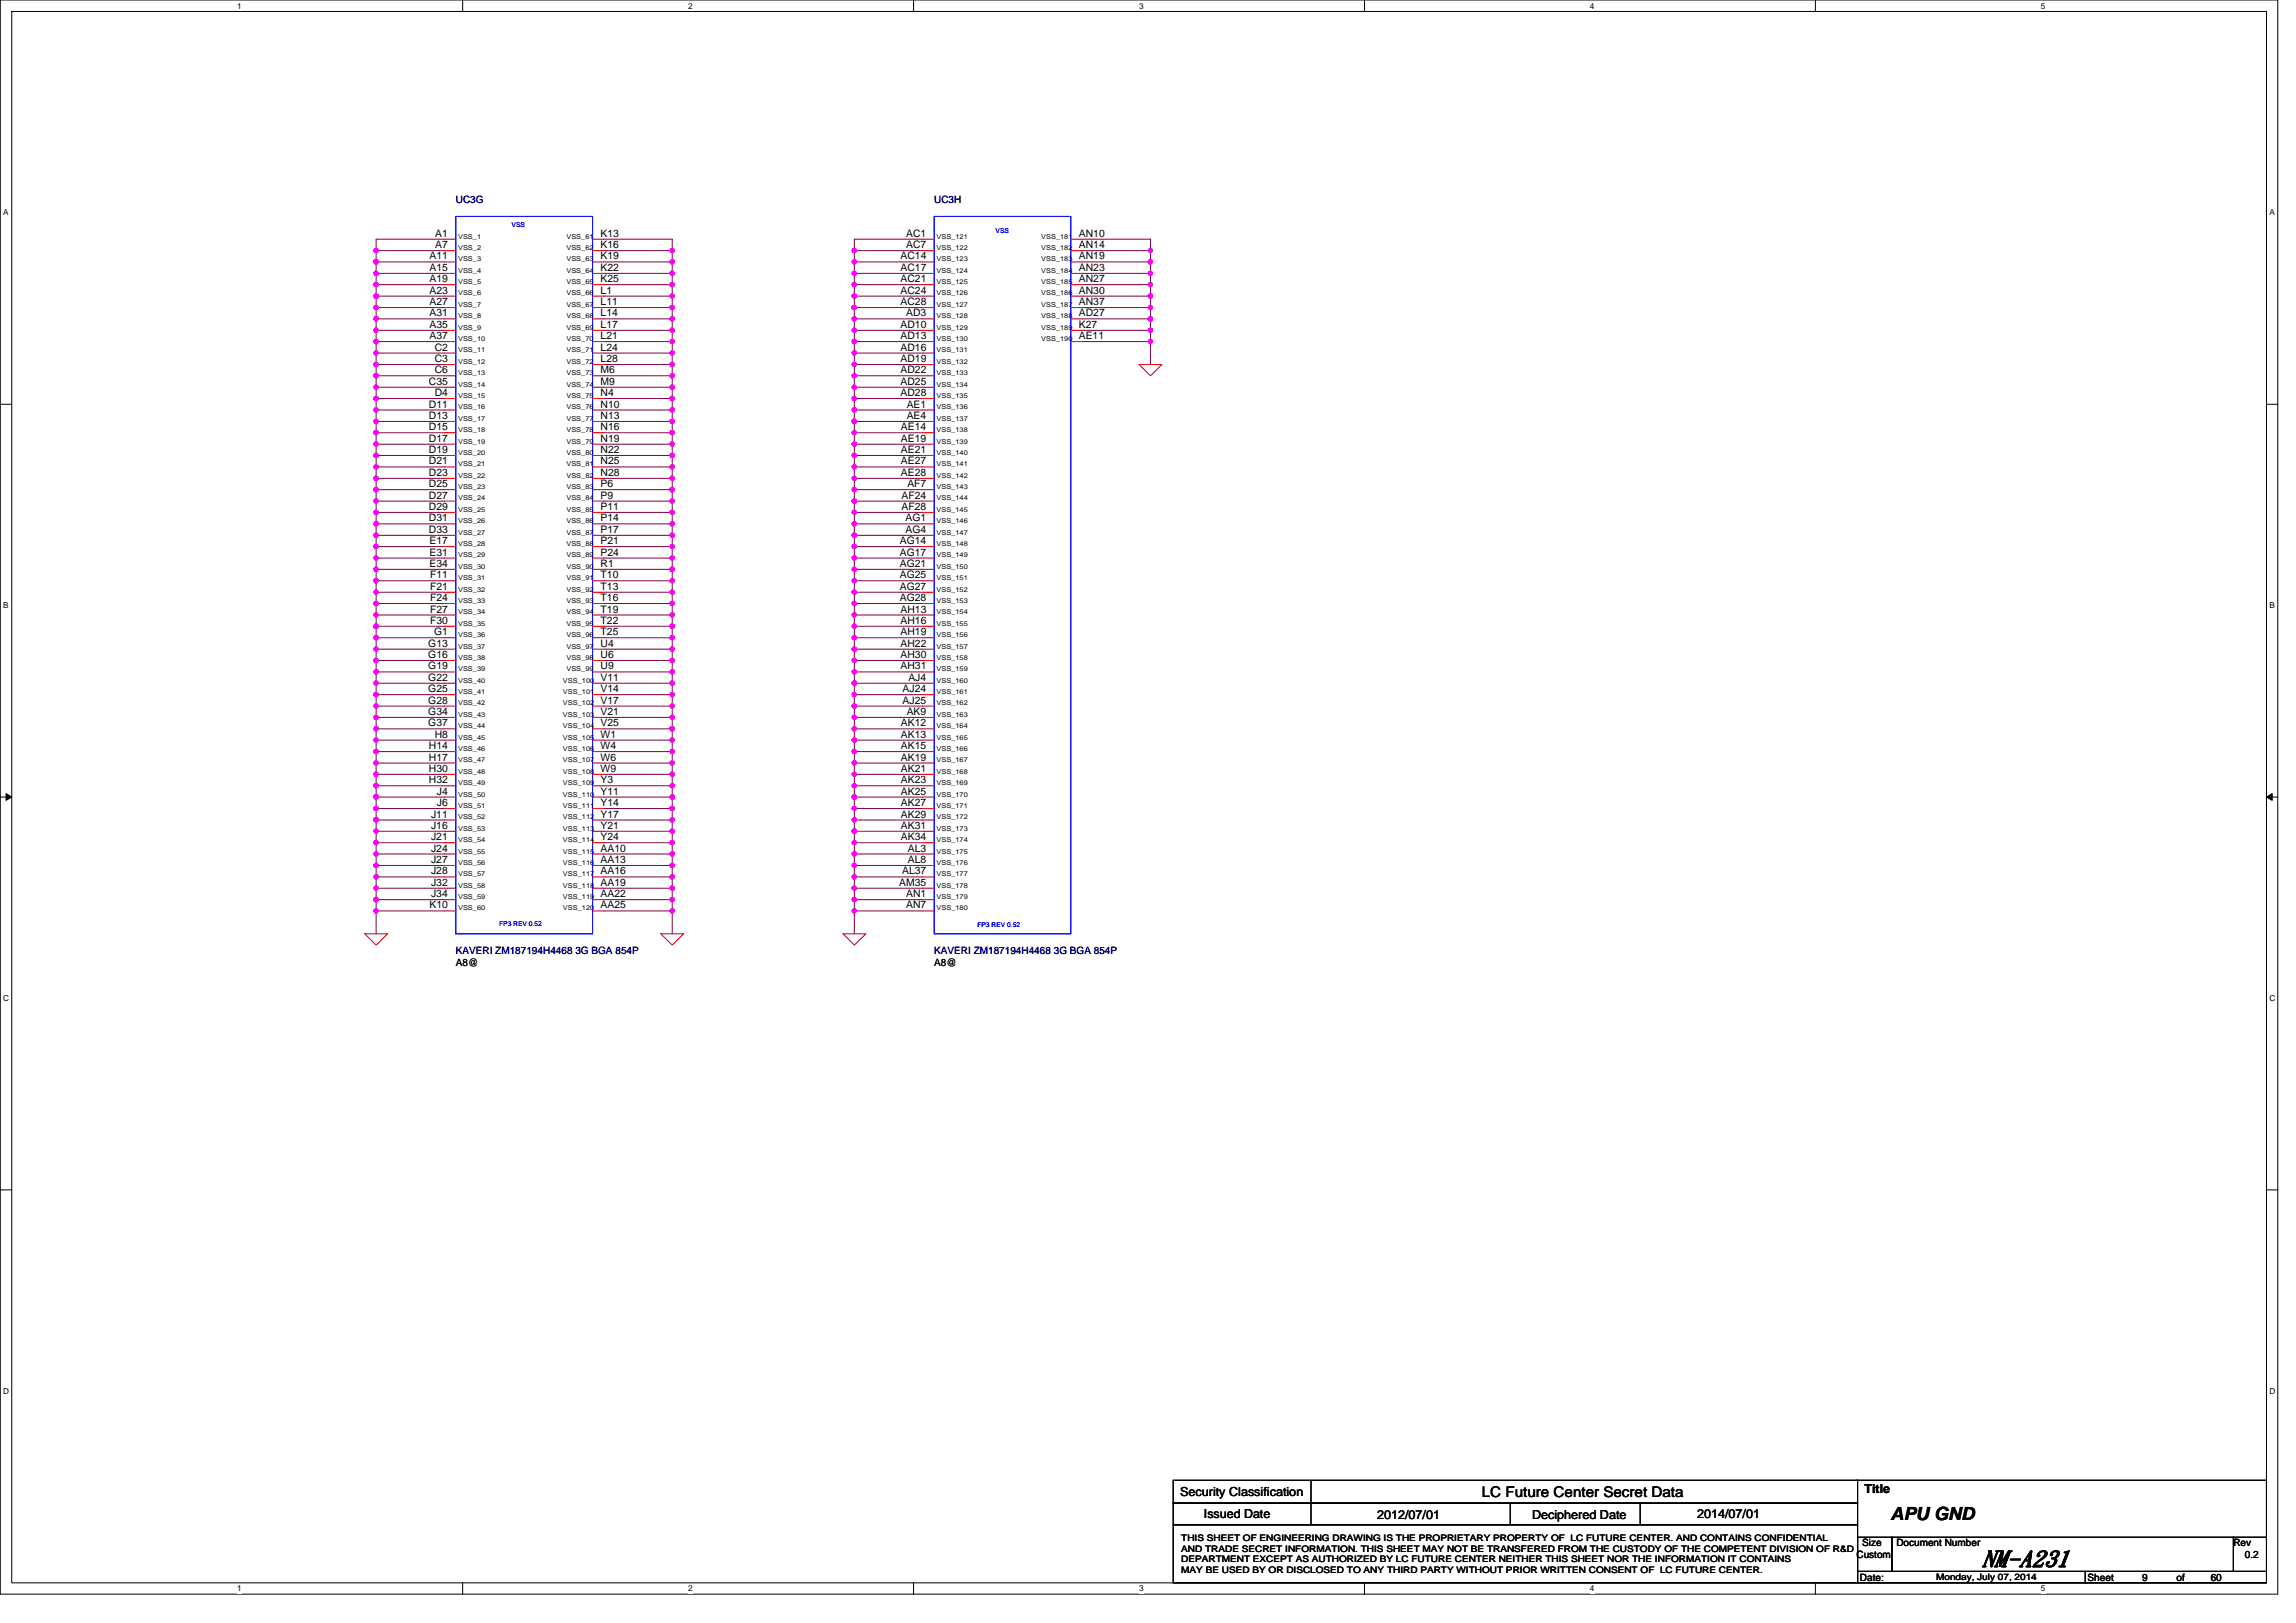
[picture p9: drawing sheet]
<svg xmlns="http://www.w3.org/2000/svg" width="297mm" height="210mm" viewBox="0 0 297 210" stroke-linecap="round" stroke-linejoin="round" font-family="sans-serif">
<defs><g id="words">
<text font-size="3" x="256.4" y="202.6">NM-A231</text>
<text font-size="2.3" x="244.6" y="196.6">APU GND</text>
<text font-size="1.9" x="191.7" y="193.7">LC Future Center Secret Data</text>
<g font-size="1.6">
<text x="152.7" y="193.5">Security Classification</text>
<text x="155.8" y="196.3">Issued Date</text>
<text x="178.2" y="196.5">2012/07/01</text>
<text x="198.2" y="196.5">Deciphered Date</text>
<text x="219.6" y="196.3">2014/07/01</text>
<text x="241.2" y="193.1">Title</text>
</g>
<g font-size="1.3" fill="#000080">
<text x="59" y="26.2">UC3G</text>
<text x="120.9" y="26.2">UC3H</text>
<text x="59" y="123.5">KAVERI ZM187194H4468 3G BGA 854P</text>
<text x="120.9" y="123.5">KAVERI ZM187194H4468 3G BGA 854P</text>
</g>
<g font-size="1.3">
<text x="55.6" y="35.1">A15</text>
<text x="55.6" y="33.6">A11</text>
<text x="56.3" y="32.1">A7</text>
<text x="56.3" y="30.6">A1</text>
<text x="77.7" y="35.1">K22</text>
<text x="77.7" y="33.6">K19</text>
<text x="77.7" y="32.1">K16</text>
<text x="77.7" y="30.6">K13</text>
<text x="116.5" y="35.1">AC17</text>
<text x="116.5" y="33.6">AC14</text>
<text x="117.2" y="32.1">AC7</text>
<text x="117.2" y="30.6">AC1</text>
<text x="139.6" y="35.1">AN23</text>
<text x="139.6" y="33.6">AN19</text>
<text x="139.6" y="32.1">AN14</text>
<text x="139.6" y="30.6">AN10</text>
<text x="55.6" y="40.9">A31</text>
<text x="55.6" y="39.5">A27</text>
<text x="55.6" y="38">A23</text>
<text x="55.6" y="36.5">A19</text>
<text x="77.7" y="40.9">L14</text>
<text x="77.7" y="39.5">L11</text>
<text x="77.7" y="38">L1</text>
<text x="77.7" y="36.5">K25</text>
<text x="116.5" y="39.5">AC28</text>
<text x="116.5" y="38">AC24</text>
<text x="116.5" y="36.5">AC21</text>
<text x="117.2" y="40.9">AD3</text>
<text x="139.6" y="40.9">AD27</text>
<text x="139.6" y="39.5">AN37</text>
<text x="139.6" y="38">AN30</text>
<text x="139.6" y="36.5">AN27</text>
<text x="55.6" y="43.9">A37</text>
<text x="55.6" y="42.4">A35</text>
<text x="56.2" y="46.8">C3</text>
<text x="56.2" y="45.4">C2</text>
<text x="77.7" y="46.8">L28</text>
<text x="77.7" y="45.4">L24</text>
<text x="77.7" y="43.9">L21</text>
<text x="77.7" y="42.4">L17</text>
<text x="116.5" y="46.8">AD19</text>
<text x="116.5" y="45.4">AD16</text>
<text x="116.5" y="43.9">AD13</text>
<text x="116.5" y="42.4">AD10</text>
<text x="139.6" y="43.9">AE11</text>
<text x="139.6" y="42.4">K27</text>
<text x="55.5" y="52.7">D11</text>
<text x="55.5" y="49.8">C35</text>
<text x="56.2" y="51.2">D4</text>
<text x="56.2" y="48.3">C6</text>
<text x="77.7" y="52.7">N10</text>
<text x="77.7" y="51.2">N4</text>
<text x="77.7" y="49.8">M9</text>
<text x="77.7" y="48.3">M6</text>
<text x="116.5" y="51.2">AD28</text>
<text x="116.5" y="49.8">AD25</text>
<text x="116.5" y="48.3">AD22</text>
<text x="117.3" y="52.7">AE1</text>
<text x="55.5" y="58.6">D19</text>
<text x="55.5" y="57.1">D17</text>
<text x="55.5" y="55.7">D15</text>
<text x="55.5" y="54.2">D13</text>
<text x="77.7" y="58.6">N22</text>
<text x="77.7" y="57.1">N19</text>
<text x="77.7" y="55.7">N16</text>
<text x="77.7" y="54.2">N13</text>
<text x="116.6" y="58.6">AE21</text>
<text x="116.6" y="57.1">AE19</text>
<text x="116.6" y="55.7">AE14</text>
<text x="117.3" y="54.2">AE4</text>
<text x="55.5" y="66">D29</text>
<text x="55.5" y="64.5">D27</text>
<text x="55.5" y="63">D25</text>
<text x="55.5" y="61.6">D23</text>
<text x="55.5" y="60.1">D21</text>
<text x="77.7" y="66">P11</text>
<text x="77.7" y="64.5">P9</text>
<text x="77.7" y="63">P6</text>
<text x="77.7" y="61.6">N28</text>
<text x="77.7" y="60.1">N25</text>
<text x="116.6" y="61.6">AE28</text>
<text x="116.6" y="60.1">AE27</text>
<text x="116.6" y="66">AF28</text>
<text x="116.6" y="64.5">AF24</text>
<text x="117.4" y="63">AF7</text>
<text x="55.5" y="68.9">D33</text>
<text x="55.5" y="67.5">D31</text>
<text x="55.6" y="71.9">E31</text>
<text x="55.6" y="70.4">E17</text>
<text x="77.7" y="71.9">P24</text>
<text x="77.7" y="70.4">P21</text>
<text x="77.7" y="68.9">P17</text>
<text x="77.7" y="67.5">P14</text>
<text x="116.4" y="71.9">AG17</text>
<text x="116.4" y="70.4">AG14</text>
<text x="117.2" y="68.9">AG4</text>
<text x="117.2" y="67.5">AG1</text>
<text x="55.6" y="73.3">E34</text>
<text x="55.6" y="77.8">F24</text>
<text x="55.6" y="76.3">F21</text>
<text x="55.6" y="74.8">F11</text>
<text x="77.7" y="77.8">T16</text>
<text x="77.7" y="76.3">T13</text>
<text x="77.7" y="74.8">T10</text>
<text x="77.7" y="73.3">R1</text>
<text x="116.4" y="77.8">AG28</text>
<text x="116.4" y="76.3">AG27</text>
<text x="116.4" y="74.8">AG25</text>
<text x="116.4" y="73.3">AG21</text>
<text x="55.4" y="83.7">G13</text>
<text x="55.6" y="80.7">F30</text>
<text x="55.6" y="79.2">F27</text>
<text x="56.2" y="82.2">G1</text>
<text x="77.7" y="83.7">U4</text>
<text x="77.7" y="82.2">T25</text>
<text x="77.7" y="80.7">T22</text>
<text x="77.7" y="79.2">T19</text>
<text x="116.5" y="83.7">AH22</text>
<text x="116.5" y="82.2">AH19</text>
<text x="116.5" y="80.7">AH16</text>
<text x="116.5" y="79.2">AH13</text>
<text x="55.4" y="89.6">G25</text>
<text x="55.4" y="88.1">G22</text>
<text x="55.4" y="86.6">G19</text>
<text x="55.4" y="85.1">G16</text>
<text x="77.7" y="89.6">V14</text>
<text x="77.7" y="88.1">V11</text>
<text x="77.7" y="86.6">U9</text>
<text x="77.7" y="85.1">U6</text>
<text x="116.5" y="86.6">AH31</text>
<text x="116.5" y="85.1">AH30</text>
<text x="116.8" y="89.6">AJ24</text>
<text x="117.5" y="88.1">AJ4</text>
<text x="55.4" y="94">G37</text>
<text x="55.4" y="92.5">G34</text>
<text x="55.4" y="91">G28</text>
<text x="56.2" y="95.4">H8</text>
<text x="77.7" y="95.4">W1</text>
<text x="77.7" y="94">V25</text>
<text x="77.7" y="92.5">V21</text>
<text x="77.7" y="91">V17</text>
<text x="116.6" y="95.4">AK13</text>
<text x="116.6" y="94">AK12</text>
<text x="116.8" y="91">AJ25</text>
<text x="117.3" y="92.5">AK9</text>
<text x="55.5" y="101.3">H32</text>
<text x="55.5" y="99.9">H30</text>
<text x="55.5" y="98.4">H17</text>
<text x="55.5" y="96.9">H14</text>
<text x="77.7" y="101.3">Y3</text>
<text x="77.7" y="99.9">W9</text>
<text x="77.7" y="98.4">W6</text>
<text x="77.7" y="96.9">W4</text>
<text x="116.6" y="101.3">AK23</text>
<text x="116.6" y="99.9">AK21</text>
<text x="116.6" y="98.4">AK19</text>
<text x="116.6" y="96.9">AK15</text>
<text x="55.8" y="107.2">J16</text>
<text x="55.8" y="105.8">J11</text>
<text x="56.5" y="104.3">J6</text>
<text x="56.5" y="102.8">J4</text>
<text x="77.7" y="107.2">Y21</text>
<text x="77.7" y="105.8">Y17</text>
<text x="77.7" y="104.3">Y14</text>
<text x="77.7" y="102.8">Y11</text>
<text x="116.6" y="107.2">AK31</text>
<text x="116.6" y="105.8">AK29</text>
<text x="116.6" y="104.3">AK27</text>
<text x="116.6" y="102.8">AK25</text>
<text x="55.8" y="113.1">J28</text>
<text x="55.8" y="111.7">J27</text>
<text x="55.8" y="110.2">J24</text>
<text x="55.8" y="108.7">J21</text>
<text x="77.7" y="113.1">AA16</text>
<text x="77.7" y="111.7">AA13</text>
<text x="77.7" y="110.2">AA10</text>
<text x="77.7" y="108.7">Y24</text>
<text x="116.6" y="108.7">AK34</text>
<text x="116.7" y="113.1">AL37</text>
<text x="117.5" y="111.7">AL8</text>
<text x="117.5" y="110.2">AL3</text>
<text x="55.6" y="117.5">K10</text>
<text x="55.8" y="116.1">J34</text>
<text x="55.8" y="114.6">J32</text>
<text x="77.7" y="117.5">AA25</text>
<text x="77.7" y="116.1">AA22</text>
<text x="77.7" y="114.6">AA19</text>
<text x="116.3" y="114.6">AM35</text>
<text x="117.2" y="117.5">AN7</text>
<text x="117.2" y="116.1">AN1</text>
<text x="59" y="124.9">A8@</text>
<text x="120.9" y="124.9">A8@</text>
<text x="240.2" y="201.5">Custom</text>
<text x="240.9" y="200.1">Size</text>
<text x="245.3" y="200.1">Document Number</text>
<text x="288.9" y="200.1">Rev</text>
<text x="290.4" y="201.5">0.2</text>
<text x="240.6" y="204.5">Date:</text>
<text x="270.1" y="204.5">Sheet</text>
<text x="277.2" y="204.5">9</text>
<text x="281.6" y="204.5">of</text>
<text x="286" y="204.5">60</text>
</g>
<g font-size="1.2">
<text x="152.8" y="199.4">THIS SHEET OF ENGINEERING DRAWING IS THE PROPRIETARY PROPERTY OF LC FUTURE CENTER. AND CONTAINS CONFIDENTIAL</text>
<text x="152.8" y="200.8">AND TRADE SECRET INFORMATION. THIS SHEET MAY NOT BE TRANSFERED FROM THE CUSTODY OF THE COMPETENT DIVISION OF R&amp;D</text>
<text x="152.8" y="202.1">DEPARTMENT EXCEPT AS AUTHORIZED BY LC FUTURE CENTER NEITHER THIS SHEET NOR THE INFORMATION IT CONTAINS</text>
<text x="152.8" y="203.5">MAY BE USED BY OR DISCLOSED TO ANY THIRD PARTY WITHOUT PRIOR WRITTEN CONSENT OF LC FUTURE CENTER.</text>
<text x="250.5" y="204.4">Monday, July 07, 2014</text>
</g>
<g font-size="1.1">
<text x="30.7" y="1.1">1</text>
<text x="89" y="1.1">2</text>
<text x="147.4" y="1.1">3</text>
<text x="205.7" y="1.1">4</text>
<text x="264" y="1.1">5</text>
<text x=".4" y="27.8">A</text>
<text x="293.6" y="27.8">A</text>
<text x=".4" y="78.7">B</text>
<text x="293.6" y="78.7">B</text>
<text x=".4" y="129.5">C</text>
<text x="293.6" y="129.5">C</text>
<text x=".4" y="180.3">D</text>
<text x="293.6" y="180.3">D</text>
<text x="30.7" y="205.9">1</text>
<text x="89" y="205.9">2</text>
<text x="147.4" y="205.9">3</text>
<text x="205.7" y="205.9">4</text>
<text x="264" y="205.9">5</text>
</g>
<g font-size=".9" fill="#00f">
<text x="66.2" y="29.4">VSS</text>
<text x="128.8" y="30.1">VSS</text>
<text x="64.6" y="119.8">FP3 REV 0.52</text>
<text x="126.4" y="120">FP3 REV 0.52</text>
</g>
<g font-size=".9">
<text x="59.3" y="35.3">VSS_4</text>
<text x="59.3" y="33.8">VSS_3</text>
<text x="59.3" y="32.3">VSS_2</text>
<text x="59.3" y="30.9">VSS_1</text>
<text x="73.3" y="35.3">VSS_64</text>
<text x="73.3" y="33.8">VSS_63</text>
<text x="73.3" y="32.3">VSS_62</text>
<text x="73.3" y="30.9">VSS_61</text>
<text x="121.2" y="35.3">VSS_124</text>
<text x="121.2" y="33.8">VSS_123</text>
<text x="121.2" y="32.3">VSS_122</text>
<text x="121.2" y="30.9">VSS_121</text>
<text x="134.7" y="35.3">VSS_184</text>
<text x="134.7" y="33.8">VSS_183</text>
<text x="134.7" y="32.3">VSS_182</text>
<text x="134.7" y="30.9">VSS_181</text>
<text x="59.3" y="41.2">VSS_8</text>
<text x="59.3" y="39.7">VSS_7</text>
<text x="59.3" y="38.2">VSS_6</text>
<text x="59.3" y="36.8">VSS_5</text>
<text x="73.3" y="41.2">VSS_68</text>
<text x="73.3" y="39.7">VSS_67</text>
<text x="73.3" y="38.2">VSS_66</text>
<text x="73.3" y="36.8">VSS_65</text>
<text x="121.2" y="41.2">VSS_128</text>
<text x="121.2" y="39.7">VSS_127</text>
<text x="121.2" y="38.2">VSS_126</text>
<text x="121.2" y="36.8">VSS_125</text>
<text x="134.7" y="41.2">VSS_188</text>
<text x="134.7" y="39.7">VSS_187</text>
<text x="134.7" y="38.2">VSS_186</text>
<text x="134.7" y="36.8">VSS_185</text>
<text x="59.3" y="47.1">VSS_12</text>
<text x="59.3" y="45.6">VSS_11</text>
<text x="59.3" y="44.1">VSS_10</text>
<text x="59.3" y="42.7">VSS_9</text>
<text x="73.3" y="47.1">VSS_72</text>
<text x="73.3" y="45.6">VSS_71</text>
<text x="73.3" y="44.1">VSS_70</text>
<text x="73.3" y="42.7">VSS_69</text>
<text x="121.2" y="47.1">VSS_132</text>
<text x="121.2" y="45.6">VSS_131</text>
<text x="121.2" y="44.1">VSS_130</text>
<text x="121.2" y="42.7">VSS_129</text>
<text x="134.7" y="44.1">VSS_190</text>
<text x="134.7" y="42.7">VSS_189</text>
<text x="59.3" y="53">VSS_16</text>
<text x="59.3" y="51.5">VSS_15</text>
<text x="59.3" y="50">VSS_14</text>
<text x="59.3" y="48.5">VSS_13</text>
<text x="73.3" y="53">VSS_76</text>
<text x="73.3" y="51.5">VSS_75</text>
<text x="73.3" y="50">VSS_74</text>
<text x="73.3" y="48.5">VSS_73</text>
<text x="121.2" y="53">VSS_136</text>
<text x="121.2" y="51.5">VSS_135</text>
<text x="121.2" y="50">VSS_134</text>
<text x="121.2" y="48.5">VSS_133</text>
<text x="59.3" y="58.9">VSS_20</text>
<text x="59.3" y="57.4">VSS_19</text>
<text x="59.3" y="55.9">VSS_18</text>
<text x="59.3" y="54.4">VSS_17</text>
<text x="73.3" y="58.9">VSS_80</text>
<text x="73.3" y="57.4">VSS_79</text>
<text x="73.3" y="55.9">VSS_78</text>
<text x="73.3" y="54.4">VSS_77</text>
<text x="121.2" y="58.9">VSS_140</text>
<text x="121.2" y="57.4">VSS_139</text>
<text x="121.2" y="55.9">VSS_138</text>
<text x="121.2" y="54.4">VSS_137</text>
<text x="59.3" y="64.7">VSS_24</text>
<text x="59.3" y="63.3">VSS_23</text>
<text x="59.3" y="61.8">VSS_22</text>
<text x="59.3" y="60.3">VSS_21</text>
<text x="73.3" y="64.7">VSS_84</text>
<text x="73.3" y="63.3">VSS_83</text>
<text x="73.3" y="61.8">VSS_82</text>
<text x="73.3" y="60.3">VSS_81</text>
<text x="121.2" y="64.7">VSS_144</text>
<text x="121.2" y="63.3">VSS_143</text>
<text x="121.2" y="61.8">VSS_142</text>
<text x="121.2" y="60.3">VSS_141</text>
<text x="59.3" y="70.6">VSS_28</text>
<text x="59.3" y="69.2">VSS_27</text>
<text x="59.3" y="67.7">VSS_26</text>
<text x="59.3" y="66.2">VSS_25</text>
<text x="73.3" y="70.6">VSS_88</text>
<text x="73.3" y="69.2">VSS_87</text>
<text x="73.3" y="67.7">VSS_86</text>
<text x="73.3" y="66.2">VSS_85</text>
<text x="121.2" y="70.6">VSS_148</text>
<text x="121.2" y="69.2">VSS_147</text>
<text x="121.2" y="67.7">VSS_146</text>
<text x="121.2" y="66.2">VSS_145</text>
<text x="59.3" y="78">VSS_33</text>
<text x="59.3" y="76.5">VSS_32</text>
<text x="59.3" y="75.1">VSS_31</text>
<text x="59.3" y="73.6">VSS_30</text>
<text x="59.3" y="72.1">VSS_29</text>
<text x="73.3" y="78">VSS_93</text>
<text x="73.3" y="76.5">VSS_92</text>
<text x="73.3" y="75.1">VSS_91</text>
<text x="73.3" y="73.6">VSS_90</text>
<text x="73.3" y="72.1">VSS_89</text>
<text x="121.2" y="78">VSS_153</text>
<text x="121.2" y="76.5">VSS_152</text>
<text x="121.2" y="75.1">VSS_151</text>
<text x="121.2" y="73.6">VSS_150</text>
<text x="121.2" y="72.1">VSS_149</text>
<text x="59.3" y="83.9">VSS_37</text>
<text x="59.3" y="82.4">VSS_36</text>
<text x="59.3" y="81">VSS_35</text>
<text x="59.3" y="79.5">VSS_34</text>
<text x="73.3" y="83.9">VSS_97</text>
<text x="73.3" y="82.4">VSS_96</text>
<text x="73.3" y="81">VSS_95</text>
<text x="73.3" y="79.5">VSS_94</text>
<text x="121.2" y="83.9">VSS_157</text>
<text x="121.2" y="82.4">VSS_156</text>
<text x="121.2" y="81">VSS_155</text>
<text x="121.2" y="79.5">VSS_154</text>
<text x="59.3" y="89.8">VSS_41</text>
<text x="59.3" y="88.3">VSS_40</text>
<text x="59.3" y="86.8">VSS_39</text>
<text x="59.3" y="85.4">VSS_38</text>
<text x="72.8" y="89.8">VSS_101</text>
<text x="72.8" y="88.3">VSS_100</text>
<text x="73.3" y="86.8">VSS_99</text>
<text x="73.3" y="85.4">VSS_98</text>
<text x="121.2" y="89.8">VSS_161</text>
<text x="121.2" y="88.3">VSS_160</text>
<text x="121.2" y="86.8">VSS_159</text>
<text x="121.2" y="85.4">VSS_158</text>
<text x="59.3" y="95.7">VSS_45</text>
<text x="59.3" y="94.2">VSS_44</text>
<text x="59.3" y="92.7">VSS_43</text>
<text x="59.3" y="91.3">VSS_42</text>
<text x="72.8" y="95.7">VSS_105</text>
<text x="72.8" y="94.2">VSS_104</text>
<text x="72.8" y="92.7">VSS_103</text>
<text x="72.8" y="91.3">VSS_102</text>
<text x="121.2" y="95.7">VSS_165</text>
<text x="121.2" y="94.2">VSS_164</text>
<text x="121.2" y="92.7">VSS_163</text>
<text x="121.2" y="91.3">VSS_162</text>
<text x="59.3" y="101.6">VSS_49</text>
<text x="59.3" y="100.1">VSS_48</text>
<text x="59.3" y="98.6">VSS_47</text>
<text x="59.3" y="97.2">VSS_46</text>
<text x="72.8" y="101.6">VSS_109</text>
<text x="72.8" y="100.1">VSS_108</text>
<text x="72.8" y="98.6">VSS_107</text>
<text x="72.8" y="97.2">VSS_106</text>
<text x="121.2" y="101.6">VSS_169</text>
<text x="121.2" y="100.1">VSS_168</text>
<text x="121.2" y="98.6">VSS_167</text>
<text x="121.2" y="97.2">VSS_166</text>
<text x="59.3" y="107.5">VSS_53</text>
<text x="59.3" y="106">VSS_52</text>
<text x="59.3" y="104.5">VSS_51</text>
<text x="59.3" y="103.1">VSS_50</text>
<text x="72.8" y="107.5">VSS_113</text>
<text x="72.8" y="106">VSS_112</text>
<text x="72.8" y="104.5">VSS_111</text>
<text x="72.8" y="103.1">VSS_110</text>
<text x="121.2" y="107.5">VSS_173</text>
<text x="121.2" y="106">VSS_172</text>
<text x="121.2" y="104.5">VSS_171</text>
<text x="121.2" y="103.1">VSS_170</text>
<text x="59.3" y="113.4">VSS_57</text>
<text x="59.3" y="111.9">VSS_56</text>
<text x="59.3" y="110.4">VSS_55</text>
<text x="59.3" y="108.9">VSS_54</text>
<text x="72.8" y="113.4">VSS_117</text>
<text x="72.8" y="111.9">VSS_116</text>
<text x="72.8" y="110.4">VSS_115</text>
<text x="72.8" y="108.9">VSS_114</text>
<text x="121.2" y="113.4">VSS_177</text>
<text x="121.2" y="111.9">VSS_176</text>
<text x="121.2" y="110.4">VSS_175</text>
<text x="121.2" y="108.9">VSS_174</text>
<text x="59.3" y="117.8">VSS_60</text>
<text x="59.3" y="116.3">VSS_59</text>
<text x="59.3" y="114.8">VSS_58</text>
<text x="72.8" y="117.8">VSS_120</text>
<text x="72.8" y="116.3">VSS_119</text>
<text x="72.8" y="114.8">VSS_118</text>
<text x="121.2" y="117.8">VSS_180</text>
<text x="121.2" y="116.3">VSS_179</text>
<text x="121.2" y="114.8">VSS_178</text>
</g>
</g></defs>
<path d="M0 0h294.7v206.2h-294.7zM1.5 1.5h291.7v203.3h-291.7z" fill="none" stroke="#000" stroke-width=".13"/>
<g fill="#fff">
<path d="M30.7 .1h.6v1.2h-.6z"/>
<path d="M30.7 204.9h.6v1.2h-.6z"/>
</g>
<path d="M59.9 0v1.5M59.9 204.8v1.5" fill="none" stroke="#000" stroke-width=".13"/>
<g fill="#fff">
<path d="M89 .1h.6v1.2h-.6z"/>
<path d="M89 204.9h.6v1.2h-.6z"/>
</g>
<path d="M118.2 0v1.5M118.2 204.8v1.5" fill="none" stroke="#000" stroke-width=".13"/>
<g fill="#fff">
<path d="M147.4 .1h.5v1.2h-.5z"/>
<path d="M147.4 204.9h.5v1.2h-.5z"/>
</g>
<path d="M176.5 0v1.5M176.5 204.8v1.5" fill="none" stroke="#000" stroke-width=".13"/>
<g fill="#fff">
<path d="M205.7 .1h.6v1.2h-.6z"/>
<path d="M205.7 204.9h.6v1.2h-.6z"/>
</g>
<path d="M234.9 0v1.5M234.9 204.8v1.5" fill="none" stroke="#000" stroke-width=".13"/>
<g fill="#fff">
<path d="M264 .1h.6v1.2h-.6z"/>
<path d="M264 204.9h.6v1.2h-.6z"/>
<path d="M.4 26.9h.7v1.2h-.7z"/>
<path d="M293.6 26.9h.7v1.2h-.7z"/>
<path d="M.4 77.7h.7v1.2h-.7z"/>
<path d="M293.6 77.7h.7v1.2h-.7z"/>
</g>
<path d="M0 52.3h1.5M293.2 52.3h1.5" fill="none" stroke="#000" stroke-width=".13"/>
<g fill="#fff">
<path d="M.4 128.5h.8v1.2h-.8z"/>
<path d="M293.6 128.5h.7v1.2h-.7z"/>
</g>
<path d="M0 103.1h1.5M293.2 103.1h1.5" fill="none" stroke="#000" stroke-width=".13"/>
<path d="M.8 102.7l.7 .4-.7 .4zM293.2 103.1l.8-.4v.8z" fill="#000" stroke="#000" stroke-width=".13"/>
<g fill="#fff">
<path d="M.4 179.3h.8v1.2h-.8z"/>
<path d="M293.6 179.3h.7v1.2h-.7z"/>
</g>
<g fill="none" stroke="#000" stroke-width=".13">
<path d="M0 153.9h1.5M293.2 153.9h1.5M151.8 191.5h88.5v3h-88.5zM151.8 194.5h88.5v2.8h-88.5zM151.8 197.3h88.5v7.5h-88.5zM169.6 191.5v5.8M195.4 194.5v2.8M212.2 194.5v2.8M240.2 191.5h53v7.4M240.3 198.9h4.4v4.4h-4.4zM244.7 198.9h44.2v4.4h-44.2zM288.9 198.9h4.3v4.4h-4.3z"/>
<path d="M240.3 203.3h29.5v1.5h-29.5zM269.8 203.3h23.4v1.5h-23.4z"/>
</g>
<g fill="none" stroke="#800040" stroke-width=".13">
<path d="M48.7 35.4v1.4M48.7 39.8v1.5M48.7 38.3v1.5M48.7 36.8v1.5M48.7 33.9v1.5M48.7 38.3h8.8M48.7 39.8h8.8M48.7 32.4h8.8M48.7 33.9h8.8M48.7 35.4h8.8M48.7 36.8h8.8M57.5 30.9h-8.8v3"/>
<path d="M78.1 30.9h8.9v1.5M78.1 38.3h8.9M78.1 39.8h8.9M78.1 32.4h8.9M78.1 33.9h8.9M78.1 35.4h8.9M78.1 36.8h8.9M87 32.4v5.9M87 38.3v3M110.5 38.3h8.9M110.5 39.8h8.9M110.5 32.4h8.9"/>
<path d="M110.5 33.9h8.9M110.5 35.4h8.9M110.5 36.8h8.9M110.5 36.8v1.5M110.5 38.3v1.5M110.5 35.4v1.4M110.5 33.9v1.5M110.5 32.4v1.5M110.5 39.8v1.5M119.4 30.9h-8.9v1.5M140 38.3h8.8M140 39.8h8.8"/>
<path d="M140 30.9h8.8v1.5M140 32.4h8.8M140 33.9h8.8M140 35.4h8.8M140 36.8h8.8M148.8 35.4v1.4M148.8 38.3v1.5M148.8 36.8v1.5M148.8 33.9v1.5M148.8 32.4v1.5M148.8 39.8v1.5M48.7 41.3v1.4"/>
<path d="M48.7 57.5v1.4M48.7 56v1.5M48.7 54.5v1.5M48.7 53v1.5M48.7 51.6v1.4M48.7 58.9v1.5M48.7 45.7v1.5M48.7 44.2v1.5M48.7 50.1v1.5M48.7 42.7v1.5M48.7 48.6v1.5M48.7 47.2v1.4"/>
<path d="M48.7 54.5h8.8M48.7 56h8.8M48.7 57.5h8.8M48.7 58.9h8.8M48.7 51.6h8.8M48.7 53h8.8M48.7 47.2h8.8M48.7 48.6h8.8M48.7 50.1h8.8M48.7 41.3h8.8M48.7 42.7h8.8M48.7 44.2h8.8"/>
<path d="M48.7 45.7h8.8M78.1 54.5h8.9M78.1 56h8.9M78.1 57.5h8.9M78.1 58.9h8.9M78.1 51.6h8.9M78.1 53h8.9M78.1 47.2h8.9M78.1 48.6h8.9M78.1 50.1h8.9M78.1 41.3h8.9M78.1 42.7h8.9"/>
<path d="M78.1 44.2h8.9M78.1 45.7h8.9M87 54.5v1.5M87 51.6v1.4M87 56v5.9M87 41.3v5.9M87 47.2v4.4M87 53v1.5M110.5 54.5h8.9M110.5 56h8.9M110.5 57.5h8.9M110.5 58.9h8.9"/>
<path d="M110.5 51.6h8.9M110.5 53h8.9M110.5 47.2h8.9M110.5 48.6h8.9M110.5 50.1h8.9M110.5 41.3h8.9M110.5 42.7h8.9M110.5 44.2h8.9M110.5 45.7h8.9M110.5 51.6v1.4M110.5 58.9v1.5M110.5 57.5v1.4"/>
<path d="M110.5 56v1.5M110.5 41.3v1.4M110.5 50.1v1.5M110.5 48.6v1.5M110.5 47.2v1.4M110.5 53v1.5M110.5 45.7v1.5M110.5 44.2v1.5M110.5 42.7v1.5M110.5 54.5v1.5M140 41.3h8.8M140 42.7h8.8"/>
<path d="M140 44.2h8.8M148.8 44.2v3M148.8 41.3v1.4M148.8 42.7v1.5M48.7 76.6v1.5M48.7 67.8v1.5M48.7 60.4v1.5M48.7 78.1v1.5M48.7 75.1v1.5M48.7 73.7v1.4M48.7 72.2v1.5M48.7 79.6v1.4"/>
<path d="M48.7 61.9v1.5M48.7 69.3v1.4M48.7 70.7v1.5M48.7 66.3v1.5M48.7 64.8v1.5M48.7 63.4v1.4M48.7 76.6h8.8M48.7 78.1h8.8M48.7 79.6h8.8M48.7 72.2h8.8M48.7 73.7h8.8M48.7 75.1h8.8"/>
<path d="M48.7 61.9h8.8M48.7 63.4h8.8M48.7 64.8h8.8M48.7 66.3h8.8M48.7 67.8h8.8M48.7 69.3h8.8M48.7 70.7h8.8M48.7 60.4h8.8M78.1 76.6h8.9M78.1 78.1h8.9M78.1 79.6h8.9M78.1 72.2h8.9"/>
<path d="M78.1 73.7h8.9M78.1 75.1h8.9M78.1 61.9h8.9M78.1 63.4h8.9M78.1 64.8h8.9M78.1 66.3h8.9M78.1 67.8h8.9M78.1 69.3h8.9M78.1 70.7h8.9M78.1 60.4h8.9M87 64.8v1.5M87 61.9v1.5"/>
<path d="M87 75.1v1.5M87 70.7v1.5M87 66.3v4.4M87 72.2v1.5M87 76.6v4.4M87 63.4v1.4M87 73.7v1.4M110.5 76.6h8.9M110.5 78.1h8.9M110.5 79.6h8.9M110.5 72.2h8.9M110.5 73.7h8.9"/>
<path d="M110.5 75.1h8.9M110.5 61.9h8.9M110.5 63.4h8.9M110.5 64.8h8.9M110.5 66.3h8.9M110.5 67.8h8.9M110.5 69.3h8.9M110.5 70.7h8.9M110.5 60.4h8.9M110.5 63.4v1.4M110.5 60.4v1.5M110.5 64.8v1.5"/>
<path d="M110.5 61.9v1.5M110.5 75.1v1.5M110.5 73.7v1.4M110.5 72.2v1.5M110.5 79.6v1.4M110.5 78.1v1.5M110.5 76.6v1.5M110.5 70.7v1.5M110.5 69.3v1.4M110.5 66.3v3M48.7 97.2v1.5M48.7 98.7v1.5"/>
<path d="M48.7 94.3v1.5M48.7 95.8v1.4M48.7 92.8v1.5M48.7 88.4v1.5M48.7 86.9v1.5M48.7 81v1.5M48.7 82.5v1.5M48.7 98.7h8.8M48.7 95.8h8.8M48.7 97.2h8.8M48.7 94.3h8.8M48.7 91.4v1.4h8.8"/>
<path d="M48.7 89.9v1.5h8.8M48.7 89.9h8.8M48.7 88.4h8.8M48.7 85.4v1.5h8.8M48.7 84v1.4h8.8M48.7 84h8.8M48.7 81h8.8M48.7 82.5h8.8M78.1 98.7h8.9M78.1 95.8h8.9M78.1 97.2h8.9M78.1 94.3h8.9"/>
<path d="M78.1 92.8h8.9M78.1 91.4h8.9M78.1 89.9h8.9M78.1 88.4h8.9M78.1 86.9h8.9M78.1 85.4h8.9M78.1 84h8.9M78.1 81h8.9M78.1 82.5h8.9M87 82.5v1.5M87 97.2v1.5M87 85.4v1.5"/>
<path d="M87 86.9v1.5M87 88.4v1.5M87 81v1.5M87 89.9v1.5M87 91.4v1.4M87 92.8v1.5M87 94.3v1.5M87 98.7v1.5M87 84v1.4M87 95.8v1.4M110.5 98.7h8.9M110.5 95.8h8.9"/>
<path d="M110.5 97.2h8.9M110.5 94.3h8.9M110.5 92.8h8.9M110.5 91.4h8.9M110.5 89.9h8.9M110.5 88.4h8.9M110.5 86.9h8.9M110.5 85.4h8.9M110.5 84h8.9M110.5 81h8.9M110.5 82.5h8.9M110.5 85.4v1.5"/>
<path d="M110.5 86.9v1.5M110.5 89.9v1.5M110.5 91.4v1.4M110.5 92.8v1.5M110.5 94.3v1.5M110.5 97.2v1.5M110.5 95.8v1.4M110.5 81v1.5M110.5 84v1.4M110.5 98.7v1.5M110.5 82.5v1.5M110.5 88.4v1.5"/>
<path d="M48.7 103.1v1.5M48.7 113.5v1.4M48.7 116.4v1.5M48.7 100.2v1.5M48.7 114.9v1.5M48.7 117.9v2.9M48.7 110.5v1.5M48.7 112v1.5M48.7 104.6v1.5M48.7 106.1v1.4M48.7 109v1.5M48.7 101.7v1.4"/>
<path d="M48.7 107.5v1.5M48.7 100.2h8.8M48.7 107.5h8.8M48.7 109h8.8M48.7 104.6h8.8M48.7 106.1h8.8M48.7 103.1h8.8M48.7 101.7h8.8M48.7 116.4h8.8M48.7 117.9h8.8M48.7 113.5h8.8M48.7 114.9h8.8"/>
<path d="M48.7 112h8.8M48.7 110.5h8.8M78.1 100.2h8.9M78.1 107.5h8.9M78.1 109h8.9M78.1 104.6h8.9M78.1 106.1h8.9M78.1 103.1h8.9M78.1 101.7h8.9M78.1 116.4h8.9M78.1 117.9h8.9M78.1 113.5h8.9"/>
<path d="M78.1 114.9h8.9M78.1 112h8.9M78.1 110.5h8.9M87 106.1v1.4M87 109v1.5M87 110.5v1.5M87 112v1.5M87 114.9v1.5M87 113.5v1.4M87 117.9v2.9M87 101.7v1.4M87 103.1v1.5"/>
<path d="M87 100.2v1.5M87 116.4v1.5M87 104.6v1.5M87 107.5v1.5M110.5 100.2h8.9M110.5 107.5h8.9M110.5 109h8.9M110.5 104.6h8.9M110.5 106.1h8.9M110.5 103.1h8.9M110.5 101.7h8.9M110.5 116.4h8.9"/>
<path d="M110.5 117.9h8.9M110.5 113.5h8.9M110.5 114.9h8.9M110.5 112h8.9M110.5 110.5h8.9M110.5 104.6v1.5M110.5 116.4v1.5M110.5 100.2v1.5M110.5 110.5v1.5M110.5 112v1.5M110.5 114.9v1.5M110.5 113.5v1.4"/>
<path d="M110.5 117.9v2.9M110.5 101.7v1.4M110.5 103.1v1.5M110.5 106.1v1.4M110.5 109v1.5M110.5 107.5v1.5"/>
</g>
<g fill="#f0f" stroke="#f0f" stroke-width=".13">
<circle cx="87" cy="109" r=".29"/>
<circle cx="87" cy="82.5" r=".29"/>
<circle cx="87" cy="103.1" r=".29"/>
<circle cx="87" cy="81" r=".29"/>
<circle cx="87" cy="94.3" r=".29"/>
<circle cx="110.5" cy="104.6" r=".29"/>
<circle cx="110.5" cy="116.4" r=".29"/>
<circle cx="87" cy="104.6" r=".29"/>
<circle cx="110.5" cy="51.5" r=".29"/>
<circle cx="87" cy="63.3" r=".29"/>
<circle cx="48.6" cy="76.6" r=".29"/>
<circle cx="110.5" cy="85.4" r=".29"/>
<circle cx="110.5" cy="100.2" r=".29"/>
<circle cx="48.6" cy="103.1" r=".29"/>
<circle cx="48.6" cy="35.4" r=".29"/>
<circle cx="110.5" cy="63.3" r=".29"/>
<circle cx="87" cy="84" r=".29"/>
<circle cx="48.6" cy="97.2" r=".29"/>
<circle cx="148.8" cy="41.2" r=".29"/>
<circle cx="110.5" cy="36.8" r=".29"/>
<circle cx="48.6" cy="41.2" r=".29"/>
<circle cx="48.6" cy="67.8" r=".29"/>
<circle cx="148.8" cy="35.4" r=".29"/>
<circle cx="87" cy="95.7" r=".29"/>
<circle cx="48.6" cy="113.4" r=".29"/>
<circle cx="48.6" cy="116.4" r=".29"/>
<circle cx="48.6" cy="60.4" r=".29"/>
<circle cx="87" cy="73.6" r=".29"/>
<circle cx="148.8" cy="38.3" r=".29"/>
<circle cx="48.6" cy="98.7" r=".29"/>
<circle cx="48.6" cy="94.3" r=".29"/>
<circle cx="48.6" cy="95.7" r=".29"/>
<circle cx="48.6" cy="92.8" r=".29"/>
<circle cx="48.6" cy="91.3" r=".29"/>
<circle cx="48.6" cy="89.9" r=".29"/>
<circle cx="48.6" cy="88.4" r=".29"/>
<circle cx="48.6" cy="86.9" r=".29"/>
<circle cx="48.6" cy="85.4" r=".29"/>
<circle cx="48.6" cy="84" r=".29"/>
<circle cx="48.6" cy="79.6" r=".29"/>
<circle cx="48.6" cy="81" r=".29"/>
<circle cx="48.6" cy="78.1" r=".29"/>
<circle cx="48.6" cy="75.1" r=".29"/>
<circle cx="48.6" cy="73.6" r=".29"/>
<circle cx="48.6" cy="72.2" r=".29"/>
<circle cx="48.6" cy="61.9" r=".29"/>
<circle cx="48.6" cy="63.3" r=".29"/>
<circle cx="48.6" cy="70.7" r=".29"/>
<circle cx="48.6" cy="69.2" r=".29"/>
<circle cx="48.6" cy="66.3" r=".29"/>
<circle cx="48.6" cy="64.8" r=".29"/>
<circle cx="48.6" cy="57.5" r=".29"/>
<circle cx="48.6" cy="56" r=".29"/>
<circle cx="48.6" cy="54.5" r=".29"/>
<circle cx="48.6" cy="53" r=".29"/>
<circle cx="48.6" cy="51.5" r=".29"/>
<circle cx="48.6" cy="58.9" r=".29"/>
<circle cx="48.6" cy="45.7" r=".29"/>
<circle cx="48.6" cy="44.2" r=".29"/>
<circle cx="48.6" cy="50.1" r=".29"/>
<circle cx="48.6" cy="42.7" r=".29"/>
<circle cx="48.6" cy="48.6" r=".29"/>
<circle cx="48.6" cy="47.1" r=".29"/>
<circle cx="48.6" cy="38.3" r=".29"/>
<circle cx="48.6" cy="39.8" r=".29"/>
<circle cx="48.6" cy="32.4" r=".29"/>
<circle cx="48.6" cy="33.9" r=".29"/>
<circle cx="48.6" cy="36.8" r=".29"/>
<circle cx="48.6" cy="82.5" r=".29"/>
<circle cx="48.6" cy="106.1" r=".29"/>
<circle cx="48.6" cy="101.7" r=".29"/>
<circle cx="48.6" cy="100.2" r=".29"/>
<circle cx="48.6" cy="114.9" r=".29"/>
<circle cx="48.6" cy="117.8" r=".29"/>
<circle cx="48.6" cy="110.5" r=".29"/>
<circle cx="48.6" cy="112" r=".29"/>
<circle cx="48.6" cy="104.6" r=".29"/>
<circle cx="48.6" cy="109" r=".29"/>
<circle cx="48.6" cy="107.5" r=".29"/>
<circle cx="87" cy="98.7" r=".29"/>
<circle cx="87" cy="100.2" r=".29"/>
<circle cx="87" cy="97.2" r=".29"/>
<circle cx="87" cy="92.8" r=".29"/>
<circle cx="87" cy="91.3" r=".29"/>
<circle cx="87" cy="89.9" r=".29"/>
<circle cx="87" cy="88.4" r=".29"/>
<circle cx="87" cy="86.9" r=".29"/>
<circle cx="87" cy="85.4" r=".29"/>
<circle cx="87" cy="76.6" r=".29"/>
<circle cx="87" cy="78.1" r=".29"/>
<circle cx="87" cy="79.6" r=".29"/>
<circle cx="87" cy="72.2" r=".29"/>
<circle cx="87" cy="75.1" r=".29"/>
<circle cx="87" cy="61.9" r=".29"/>
<circle cx="87" cy="64.8" r=".29"/>
<circle cx="87" cy="66.3" r=".29"/>
<circle cx="87" cy="67.8" r=".29"/>
<circle cx="87" cy="69.2" r=".29"/>
<circle cx="87" cy="70.7" r=".29"/>
<circle cx="87" cy="54.5" r=".29"/>
<circle cx="87" cy="56" r=".29"/>
<circle cx="87" cy="57.5" r=".29"/>
<circle cx="87" cy="58.9" r=".29"/>
<circle cx="87" cy="60.4" r=".29"/>
<circle cx="87" cy="51.5" r=".29"/>
<circle cx="87" cy="53" r=".29"/>
<circle cx="87" cy="47.1" r=".29"/>
<circle cx="87" cy="48.6" r=".29"/>
<circle cx="87" cy="50.1" r=".29"/>
<circle cx="87" cy="41.2" r=".29"/>
<circle cx="87" cy="42.7" r=".29"/>
<circle cx="87" cy="44.2" r=".29"/>
<circle cx="87" cy="45.7" r=".29"/>
<circle cx="87" cy="38.3" r=".29"/>
<circle cx="87" cy="39.8" r=".29"/>
<circle cx="87" cy="32.4" r=".29"/>
<circle cx="87" cy="33.9" r=".29"/>
<circle cx="87" cy="35.4" r=".29"/>
<circle cx="87" cy="36.8" r=".29"/>
<circle cx="87" cy="107.5" r=".29"/>
<circle cx="87" cy="106.1" r=".29"/>
<circle cx="87" cy="101.7" r=".29"/>
<circle cx="87" cy="116.4" r=".29"/>
<circle cx="87" cy="117.8" r=".29"/>
<circle cx="87" cy="113.4" r=".29"/>
<circle cx="87" cy="114.9" r=".29"/>
<circle cx="87" cy="112" r=".29"/>
<circle cx="87" cy="110.5" r=".29"/>
<circle cx="110.5" cy="88.4" r=".29"/>
<circle cx="110.5" cy="86.9" r=".29"/>
<circle cx="110.5" cy="64.8" r=".29"/>
<circle cx="110.5" cy="66.3" r=".29"/>
<circle cx="110.5" cy="67.8" r=".29"/>
<circle cx="110.5" cy="69.2" r=".29"/>
<circle cx="110.5" cy="54.5" r=".29"/>
<circle cx="110.5" cy="38.3" r=".29"/>
<circle cx="110.5" cy="39.8" r=".29"/>
<circle cx="110.5" cy="107.5" r=".29"/>
<circle cx="110.5" cy="106.1" r=".29"/>
<circle cx="110.5" cy="103.1" r=".29"/>
<circle cx="110.5" cy="101.7" r=".29"/>
<circle cx="110.5" cy="117.8" r=".29"/>
<circle cx="148.8" cy="42.7" r=".29"/>
<circle cx="148.8" cy="36.8" r=".29"/>
<circle cx="148.8" cy="44.2" r=".29"/>
<circle cx="110.5" cy="60.4" r=".29"/>
<circle cx="110.5" cy="58.9" r=".29"/>
<circle cx="110.5" cy="57.5" r=".29"/>
<circle cx="110.5" cy="56" r=".29"/>
<circle cx="110.5" cy="41.2" r=".29"/>
<circle cx="110.5" cy="50.1" r=".29"/>
<circle cx="110.5" cy="48.6" r=".29"/>
<circle cx="110.5" cy="47.1" r=".29"/>
<circle cx="110.5" cy="53" r=".29"/>
<circle cx="110.5" cy="110.5" r=".29"/>
<circle cx="110.5" cy="112" r=".29"/>
<circle cx="110.5" cy="114.9" r=".29"/>
<circle cx="110.5" cy="113.4" r=".29"/>
<circle cx="110.5" cy="45.7" r=".29"/>
<circle cx="110.5" cy="44.2" r=".29"/>
<circle cx="110.5" cy="42.7" r=".29"/>
<circle cx="110.5" cy="89.9" r=".29"/>
<circle cx="110.5" cy="91.3" r=".29"/>
<circle cx="110.5" cy="92.8" r=".29"/>
<circle cx="110.5" cy="94.3" r=".29"/>
<circle cx="110.5" cy="97.2" r=".29"/>
<circle cx="110.5" cy="95.7" r=".29"/>
<circle cx="110.5" cy="61.9" r=".29"/>
<circle cx="110.5" cy="75.1" r=".29"/>
<circle cx="110.5" cy="73.6" r=".29"/>
<circle cx="110.5" cy="72.2" r=".29"/>
<circle cx="110.5" cy="81" r=".29"/>
<circle cx="110.5" cy="79.6" r=".29"/>
<circle cx="110.5" cy="78.1" r=".29"/>
<circle cx="110.5" cy="76.6" r=".29"/>
<circle cx="110.5" cy="84" r=".29"/>
<circle cx="110.5" cy="70.7" r=".29"/>
<circle cx="110.5" cy="98.7" r=".29"/>
<circle cx="110.5" cy="109" r=".29"/>
<circle cx="110.5" cy="82.5" r=".29"/>
<circle cx="110.5" cy="35.4" r=".29"/>
<circle cx="110.5" cy="33.9" r=".29"/>
<circle cx="110.5" cy="32.4" r=".29"/>
<circle cx="148.8" cy="33.9" r=".29"/>
<circle cx="148.8" cy="32.4" r=".29"/>
<circle cx="148.8" cy="39.8" r=".29"/>
</g>
<g fill="none" stroke="#f00" stroke-width=".13">
<path d="M57.5 39.8h1.5M57.5 38.3h1.5M57.5 36.8h1.5M57.5 35.4h1.5M57.5 33.9h1.5M57.5 32.4h1.5M57.5 30.9h1.5M76.7 39.8h1.4M76.7 38.3h1.4M76.7 36.8h1.4M76.7 35.4h1.4M76.7 33.9h1.4"/>
<path d="M76.7 32.4h1.4M76.7 30.9h1.4M119.4 39.8h1.5M119.4 38.3h1.5M119.4 36.8h1.5M119.4 35.4h1.5M119.4 33.9h1.5M119.4 32.4h1.5M119.4 30.9h1.5M138.5 39.8h1.5M138.5 38.3h1.5M138.5 36.8h1.5"/>
<path d="M138.5 35.4h1.5M138.5 33.9h1.5M138.5 32.4h1.5M138.5 30.9h1.5M57.5 58.9h1.5M57.5 57.5h1.5M57.5 56h1.5M57.5 54.5h1.5M57.5 53h1.5M57.5 51.6h1.5M57.5 50.1h1.5M57.5 48.6h1.5"/>
<path d="M57.5 47.2h1.5M57.5 45.7h1.5M57.5 44.2h1.5M57.5 42.7h1.5M57.5 41.3h1.5M76.7 58.9h1.4M76.7 57.5h1.4M76.7 56h1.4M76.7 54.5h1.4M76.7 53h1.4M76.7 51.6h1.4M76.7 50.1h1.4"/>
<path d="M76.7 48.6h1.4M76.7 47.2h1.4M76.7 45.7h1.4M76.7 44.2h1.4M76.7 42.7h1.4M76.7 41.3h1.4M119.4 58.9h1.5M119.4 57.5h1.5M119.4 56h1.5M119.4 54.5h1.5M119.4 53h1.5M119.4 51.6h1.5"/>
<path d="M119.4 50.1h1.5M119.4 48.6h1.5M119.4 47.2h1.5M119.4 45.7h1.5M119.4 44.2h1.5M119.4 42.7h1.5M119.4 41.3h1.5M138.5 44.2h1.5M138.5 42.7h1.5M138.5 41.3h1.5M147.4 47.2h2.9l-1.5 1.4zM57.5 79.6h1.5"/>
<path d="M57.5 78.1h1.5M57.5 76.6h1.5M57.5 75.1h1.5M57.5 73.7h1.5M57.5 72.2h1.5M57.5 70.7h1.5M57.5 69.3h1.5M57.5 67.8h1.5M57.5 66.3h1.5M57.5 64.8h1.5M57.5 63.4h1.5M57.5 61.9h1.5"/>
<path d="M57.5 60.4h1.5M76.7 79.6h1.4M76.7 78.1h1.4M76.7 76.6h1.4M76.7 75.1h1.4M76.7 73.7h1.4M76.7 72.2h1.4M76.7 70.7h1.4M76.7 69.3h1.4M76.7 67.8h1.4M76.7 66.3h1.4M76.7 64.8h1.4"/>
<path d="M76.7 63.4h1.4M76.7 61.9h1.4M76.7 60.4h1.4M119.4 79.6h1.5M119.4 78.1h1.5M119.4 76.6h1.5M119.4 75.1h1.5M119.4 73.7h1.5M119.4 72.2h1.5M119.4 70.7h1.5M119.4 69.3h1.5M119.4 67.8h1.5"/>
<path d="M119.4 66.3h1.5M119.4 64.8h1.5M119.4 63.4h1.5M119.4 61.9h1.5M119.4 60.4h1.5M57.5 98.7h1.5M57.5 97.2h1.5M57.5 95.8h1.5M57.5 94.3h1.5M57.5 92.8h1.5M57.5 91.4h1.5M57.5 89.9h1.5"/>
<path d="M57.5 88.4h1.5M57.5 86.9h1.5M57.5 85.4h1.5M57.5 84h1.5M57.5 82.5h1.5M57.5 81h1.5M76.7 98.7h1.4M76.7 97.2h1.4M76.7 95.8h1.4M76.7 94.3h1.4M76.7 92.8h1.4M76.7 91.4h1.4"/>
<path d="M76.7 89.9h1.4M76.7 88.4h1.4M76.7 86.9h1.4M76.7 85.4h1.4M76.7 84h1.4M76.7 82.5h1.4M76.7 81h1.4M119.4 98.7h1.5M119.4 97.2h1.5M119.4 95.8h1.5M119.4 94.3h1.5M119.4 92.8h1.5"/>
<path d="M119.4 91.4h1.5M119.4 89.9h1.5M119.4 88.4h1.5M119.4 86.9h1.5M119.4 85.4h1.5M119.4 84h1.5M119.4 82.5h1.5M119.4 81h1.5M57.5 117.9h1.5M57.5 116.4h1.5M57.5 114.9h1.5M57.5 113.5h1.5"/>
<path d="M57.5 112h1.5M57.5 110.5h1.5M57.5 109h1.5M57.5 107.5h1.5M57.5 106.1h1.5M57.5 104.6h1.5M57.5 103.1h1.5M57.5 101.7h1.5M57.5 100.2h1.5M76.7 117.9h1.4M76.7 116.4h1.4M76.7 114.9h1.4"/>
<path d="M76.7 113.5h1.4M76.7 112h1.4M76.7 110.5h1.4M76.7 109h1.4M76.7 107.5h1.4M76.7 106.1h1.4M76.7 104.6h1.4M76.7 103.1h1.4M76.7 101.7h1.4M76.7 100.2h1.4M119.4 117.9h1.5M119.4 116.4h1.5"/>
<path d="M119.4 114.9h1.5M119.4 113.5h1.5M119.4 112h1.5M119.4 110.5h1.5M119.4 109h1.5M119.4 107.5h1.5M119.4 106.1h1.5M119.4 104.6h1.5M119.4 103.1h1.5M119.4 101.7h1.5M119.4 100.2h1.5M47.2 120.8h2.9l-1.4 1.5z"/>
<path d="M85.5 120.8h2.9l-1.4 1.5zM109.1 120.8h2.9l-1.5 1.5z"/>
</g>
<g fill="none" stroke="#00f" stroke-width=".13">
<path d="M59 39.8h.1M59 38.3h.1M59 36.8h.1M59 35.4h.1M59 33.9h.1M59 32.4h.1M59 30.9h.1M59 28h17.7v92.8h-17.7zM76.7 39.8h.1M76.7 38.3h.1M76.7 36.8h.1M76.7 35.4h.1"/>
<path d="M76.7 33.9h.1M76.7 32.4h.1M76.7 30.9h.1M120.9 35.4h.1M120.9 33.9h.1M120.9 32.4h.1M120.9 30.9h.1M120.9 39.8h.1M120.9 38.3h.1M120.9 36.8h.1M120.9 28h17.6v92.8h-17.6zM138.5 39.8h.1"/>
<path d="M138.5 38.3h.1M138.5 36.8h.1M138.5 35.4h.1M138.5 33.9h.1M138.5 32.4h.1M138.5 30.9h.1M59 56h.1M59 54.5h.1M59 58.9h.1M59 57.5h.1M59 53h.1M59 51.6h.1"/>
<path d="M59 50.1h.1M59 48.6h.1M59 47.2h.1M59 45.7h.1M59 44.2h.1M59 42.7h.1M59 41.3h.1M76.7 42.7h.1M76.7 41.3h.1M76.7 57.5h.1M76.7 56h.1M76.7 54.5h.1"/>
<path d="M76.7 53h.1M76.7 51.6h.1M76.7 50.1h.1M76.7 48.6h.1M76.7 47.2h.1M76.7 45.7h.1M76.7 44.2h.1M76.7 58.9h.1M120.9 51.6h.1M120.9 50.1h.1M120.9 48.6h.1M120.9 47.2h.1"/>
<path d="M120.9 45.7h.1M120.9 44.2h.1M120.9 58.9h.1M120.9 42.7h.1M120.9 41.3h.1M120.9 57.5h.1M120.9 56h.1M120.9 54.5h.1M120.9 53h.1M138.5 42.7h.1M138.5 41.3h.1M138.5 44.2h.1"/>
<path d="M59 72.2h.1M59 70.7h.1M59 69.3h.1M59 67.8h.1M59 66.3h.1M59 64.8h.1M59 63.4h.1M59 79.6h.1M59 61.9h.1M59 78.1h.1M59 60.4h.1M59 76.6h.1"/>
<path d="M59 75.1h.1M59 73.7h.1M76.7 66.3h.1M76.7 64.8h.1M76.7 63.4h.1M76.7 61.9h.1M76.7 60.4h.1M76.7 79.6h.1M76.7 78.1h.1M76.7 76.6h.1M76.7 75.1h.1M76.7 73.7h.1"/>
<path d="M76.7 72.2h.1M76.7 70.7h.1M76.7 69.3h.1M76.7 67.8h.1M120.9 67.8h.1M120.9 66.3h.1M120.9 64.8h.1M120.9 63.4h.1M120.9 79.6h.1M120.9 61.9h.1M120.9 78.1h.1M120.9 76.6h.1"/>
<path d="M120.9 75.1h.1M120.9 73.7h.1M120.9 72.2h.1M120.9 70.7h.1M120.9 69.3h.1M120.9 60.4h.1M59 86.9h.1M59 85.4h.1M59 84h.1M59 82.5h.1M59 98.7h.1M59 81h.1"/>
<path d="M59 97.2h.1M59 95.8h.1M59 94.3h.1M59 92.8h.1M59 91.4h.1M59 89.9h.1M59 88.4h.1M76.7 98.7h.1M76.7 97.2h.1M76.7 95.8h.1M76.7 94.3h.1M76.7 92.8h.1"/>
<path d="M76.7 91.4h.1M76.7 89.9h.1M76.7 88.4h.1M76.7 86.9h.1M76.7 85.4h.1M76.7 84h.1M76.7 82.5h.1M76.7 81h.1M120.9 84h.1M120.9 82.5h.1M120.9 98.7h.1M120.9 81h.1"/>
<path d="M120.9 97.2h.1M120.9 95.8h.1M120.9 94.3h.1M120.9 92.8h.1M120.9 91.4h.1M120.9 89.9h.1M120.9 88.4h.1M120.9 86.9h.1M120.9 85.4h.1M59 101.7h.1M59 100.2h.1M59 116.4h.1"/>
<path d="M59 114.9h.1M59 113.5h.1M59 112h.1M59 110.5h.1M59 109h.1M59 107.5h.1M59 106.1h.1M59 104.6h.1M59 103.1h.1M59 117.9h.1M76.7 117.9h.1M76.7 116.4h.1"/>
<path d="M76.7 114.9h.1M76.7 113.5h.1M76.7 112h.1M76.7 110.5h.1M76.7 109h.1M76.7 107.5h.1M76.7 106.1h.1M76.7 104.6h.1M76.7 103.1h.1M76.7 101.7h.1M76.7 100.2h.1M120.9 100.2h.1"/>
<path d="M120.9 116.4h.1M120.9 114.9h.1M120.9 113.5h.1M120.9 112h.1M120.9 110.5h.1M120.9 109h.1M120.9 107.5h.1M120.9 106.1h.1M120.9 104.6h.1M120.9 103.1h.1M120.9 117.9h.1M120.9 101.7h.1"/>
</g>
<use href="#words"/>
</svg>
